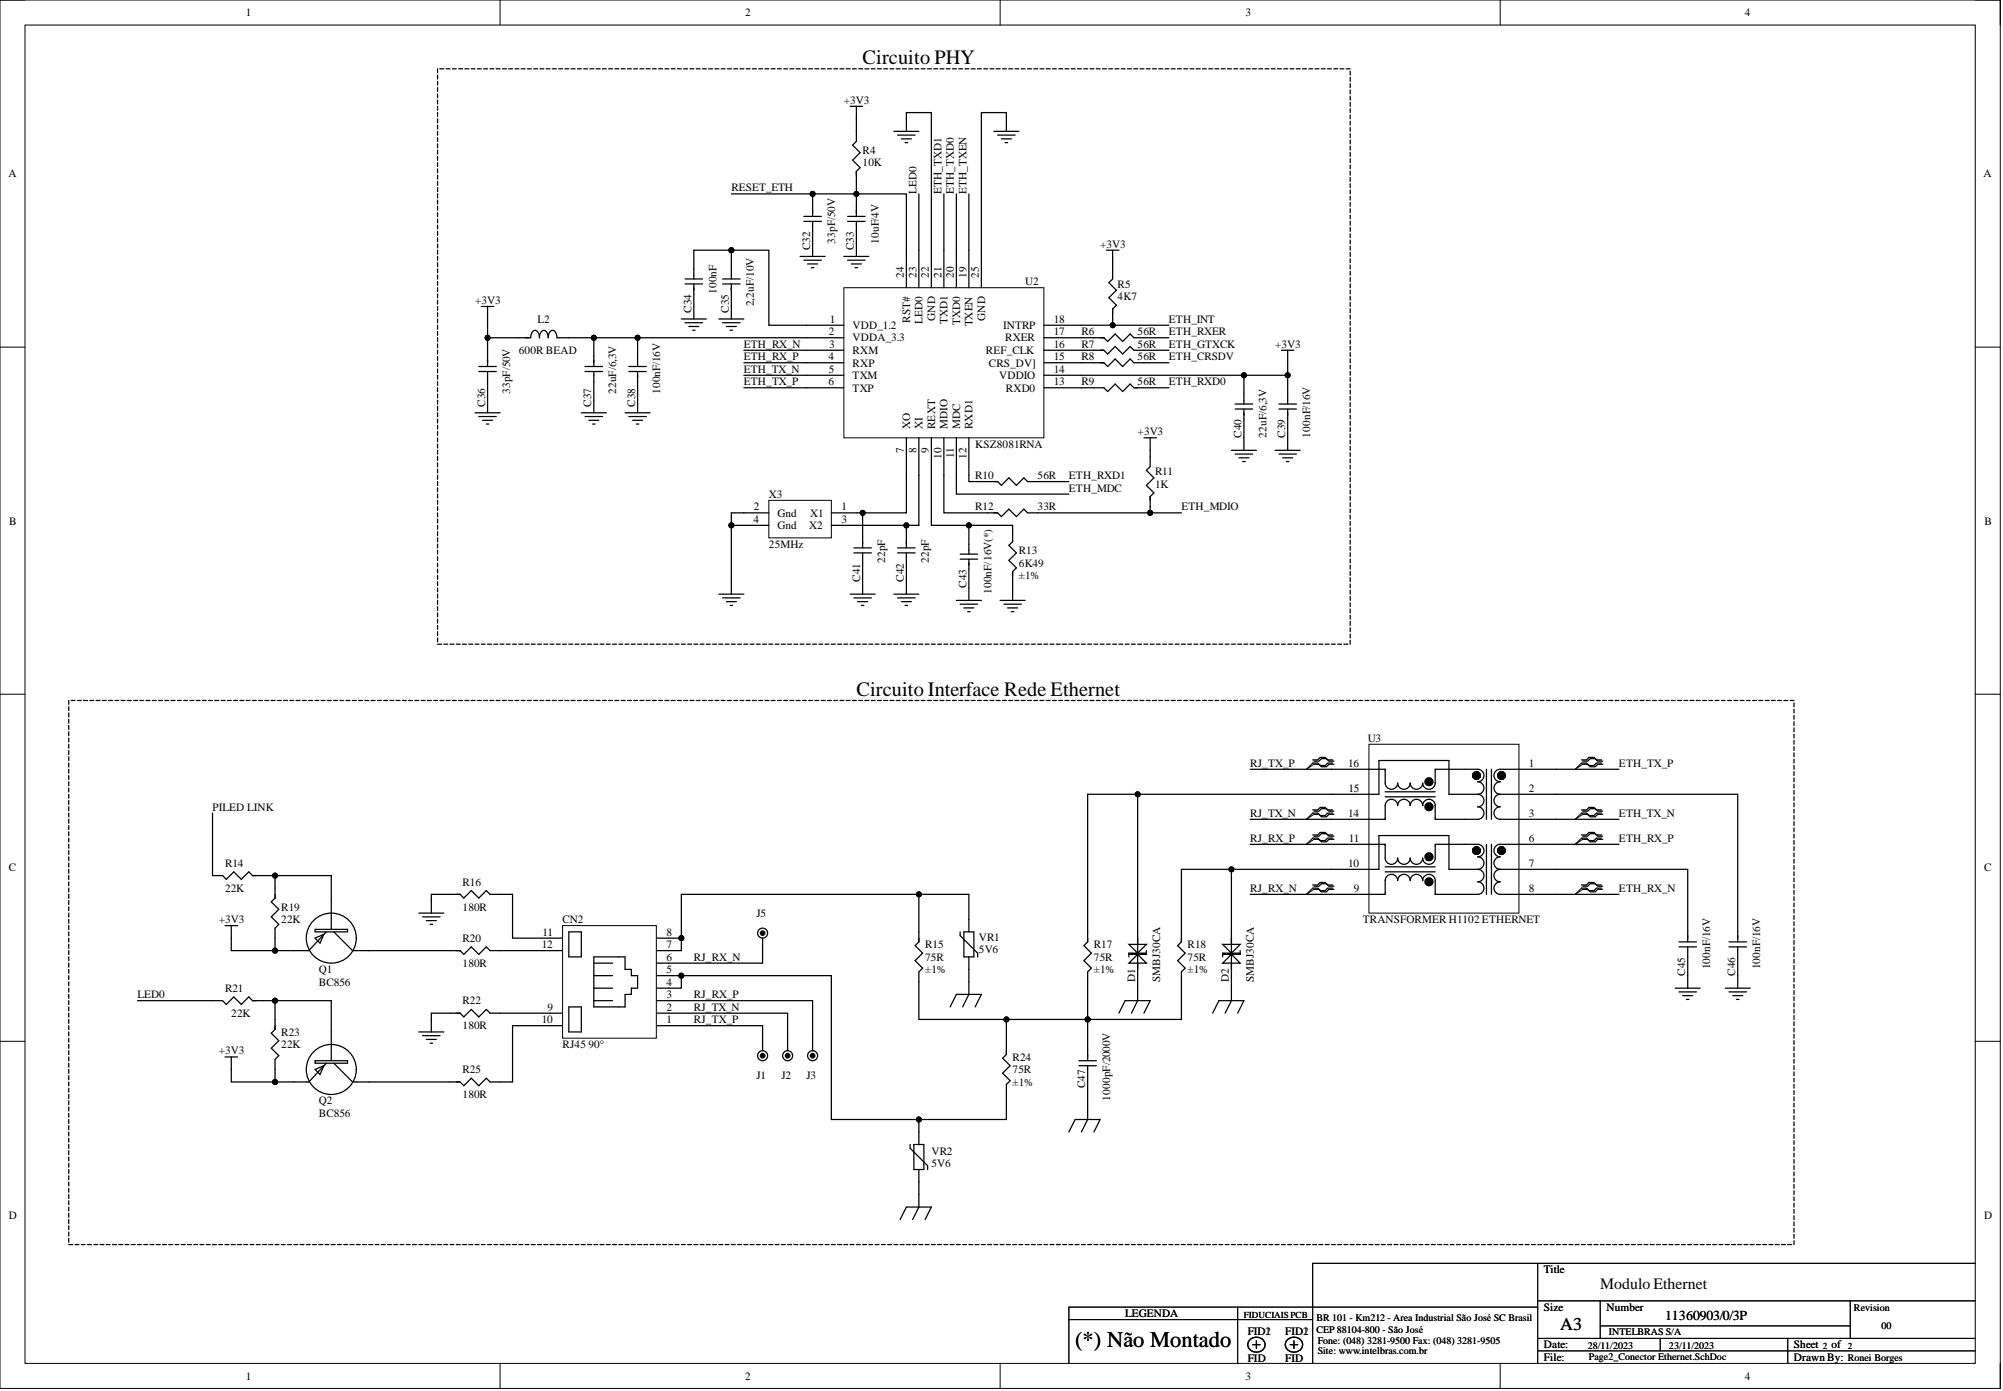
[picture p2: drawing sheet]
<svg xmlns="http://www.w3.org/2000/svg" width="406mm" height="282mm" viewBox="0 0 406 282" stroke-linecap="round" stroke-linejoin="round" font-family="sans-serif">
<defs><g id="words">
<text font-size="4.6" x="218" y="273">(*) Não Montado</text>
<g font-size="4.1">
<text x="174.9" y="13">Circuito PHY</text>
<text x="173.6" y="141">Circuito Interface Rede Ethernet</text>
</g>
<text font-size="3.6" x="316.3" y="269.4">A3</text>
<text font-size="3.2" x="324.4" y="261.2">Modulo Ethernet</text>
<text font-size="2.8" x="337.6" y="267.6">11360903/0/3P</text>
<g font-size="2.3">
<text x="49.8" y="3.3">1</text>
<text x="151" y="3.3">2</text>
<text x="252.5" y="3.3">3</text>
<text x="353.7" y="3.3">4</text>
<text x="171.1" y="21">+3V3</text>
<text x="1.7" y="35.9">A</text>
<text x="174.9" y="31.2">R4</text>
<text x="174.9" y="33.7">10K</text>
<text x="402.1" y="35.9">A</text>
<text x="148.3" y="38.8">RESET_ETH</text>
<text x="185.8" y="39.3" transform="rotate(-90 185.8 39.3)">LED0</text>
<text x="190.8" y="39.3" transform="rotate(-90 190.8 39.3)">ETH_TXD1</text>
<text x="193.4" y="39.3" transform="rotate(-90 193.4 39.3)">ETH_TXD0</text>
<text x="195.9" y="39.3" transform="rotate(-90 195.9 39.3)">ETH_TXEN</text>
<text x="164.2" y="50.7" transform="rotate(-90 164.2 50.7)">C32</text>
<text x="169.3" y="49.4" transform="rotate(-90 169.3 49.4)">33pF/50V</text>
<text x="173.1" y="50.7" transform="rotate(-90 173.1 50.7)">C33</text>
<text x="178.2" y="49.4" transform="rotate(-90 178.2 49.4)">10uF/4V</text>
<text x="223" y="50.2">+3V3</text>
<text x="145.2" y="59.6" transform="rotate(-90 145.2 59.6)">100nF</text>
<text x="183.2" y="56.3" transform="rotate(-90 183.2 56.3)">24</text>
<text x="185.8" y="56.3" transform="rotate(-90 185.8 56.3)">23</text>
<text x="188.3" y="56.3" transform="rotate(-90 188.3 56.3)">22</text>
<text x="190.8" y="56.3" transform="rotate(-90 190.8 56.3)">21</text>
<text x="193.4" y="56.3" transform="rotate(-90 193.4 56.3)">20</text>
<text x="195.9" y="56.3" transform="rotate(-90 195.9 56.3)">19</text>
<text x="198.4" y="56.3" transform="rotate(-90 198.4 56.3)">25</text>
<text x="207.8" y="57.8">U2</text>
<text x="226.6" y="58.3">R5</text>
<text x="96.3" y="61.6">+3V3</text>
<text x="109" y="65.4">L2</text>
<text x="140.1" y="63.4" transform="rotate(-90 140.1 63.4)">C34</text>
<text x="147.8" y="63.4" transform="rotate(-90 147.8 63.4)">C35</text>
<text x="152.8" y="62.1" transform="rotate(-90 152.8 62.1)">2,2uF/10V</text>
<text x="168.2" y="65.4">1</text>
<text x="184.5" y="65.4" transform="rotate(-90 184.5 65.4)">RST#</text>
<text x="187" y="65.6" transform="rotate(-90 187 65.6)">LED0</text>
<text x="189.6" y="65" transform="rotate(-90 189.6 65)">GND</text>
<text x="192.1" y="65.7" transform="rotate(-90 192.1 65.7)">TXD1</text>
<text x="194.6" y="65.8" transform="rotate(-90 194.6 65.8)">TXD0</text>
<text x="199.7" y="65" transform="rotate(-90 199.7 65)">GND</text>
<text x="213.6" y="65.4">18</text>
<text x="226.6" y="60.8">4K7</text>
<text x="237" y="65.4">ETH_INT</text>
<text x="105.2" y="71.7">600R BEAD</text>
<text x="150.8" y="70.5">ETH_RX_N</text>
<text x="168" y="67.9">2</text>
<text x="168.1" y="70.5">3</text>
<text x="172.8" y="66.7">VDD_1.2</text>
<text x="172.8" y="69.2">VDDA_3.3</text>
<text x="172.8" y="71.7">RXM</text>
<text x="197.2" y="66.2" transform="rotate(-90 197.2 66.2)">TXEN</text>
<text x="199.9" y="71.7">REF_CLK</text>
<text x="203.3" y="66.7">INTRP</text>
<text x="203.8" y="69.2">RXER</text>
<text x="213.6" y="70.5">16</text>
<text x="213.6" y="67.9">17</text>
<text x="219.2" y="67.9">R6</text>
<text x="219.2" y="70.5">R7</text>
<text x="230.6" y="67.9">56R</text>
<text x="230.6" y="70.5">56R</text>
<text x="237" y="67.9">ETH_RXER</text>
<text x="237" y="70.5">ETH_GTXCK</text>
<text x="258.5" y="70.5">+3V3</text>
<text x="150.8" y="73">ETH_RX_P</text>
<text x="150.8" y="75.5">ETH_TX_N</text>
<text x="167.9" y="73">4</text>
<text x="168" y="75.5">5</text>
<text x="172.8" y="74.3">RXP</text>
<text x="172.8" y="76.8">TXM</text>
<text x="200.5" y="74.3">CRS_DV]</text>
<text x="202.6" y="76.8">VDDIO</text>
<text x="213.6" y="75.5">14</text>
<text x="213.6" y="73">15</text>
<text x="219.2" y="73">R8</text>
<text x="230.6" y="73">56R</text>
<text x="237" y="73">ETH_CRSDV</text>
<text x="98.3" y="82.4" transform="rotate(-90 98.3 82.4)">C36</text>
<text x="103.4" y="79.8" transform="rotate(-90 103.4 79.8)">33pF/50V</text>
<text x="119.9" y="82.4" transform="rotate(-90 119.9 82.4)">C37</text>
<text x="124.9" y="79.8" transform="rotate(-90 124.9 79.8)">22uF/6,3V</text>
<text x="128.7" y="82.4" transform="rotate(-90 128.7 82.4)">C38</text>
<text x="133.8" y="79.8" transform="rotate(-90 133.8 79.8)">100nF/16V</text>
<text x="150.8" y="78.1">ETH_TX_P</text>
<text x="167.9" y="78.1">6</text>
<text x="172.8" y="79.3">TXP</text>
<text x="203.9" y="79.3">RXD0</text>
<text x="213.6" y="78.1">13</text>
<text x="219.2" y="78.1">R9</text>
<text x="230.6" y="78.1">56R</text>
<text x="237" y="78.1">ETH_RXD0</text>
<text x="184.5" y="86.9" transform="rotate(-90 184.5 86.9)">XO</text>
<text x="187" y="86.9" transform="rotate(-90 187 86.9)">XI</text>
<text x="189.6" y="86.9" transform="rotate(-90 189.6 86.9)">REXT</text>
<text x="192.1" y="86.9" transform="rotate(-90 192.1 86.9)">MDIO</text>
<text x="194.6" y="86.9" transform="rotate(-90 194.6 86.9)">MDC</text>
<text x="197.2" y="86.9" transform="rotate(-90 197.2 86.9)">RXD1</text>
<text x="230.6" y="88.2">+3V3</text>
<text x="251.7" y="88.7" transform="rotate(-90 251.7 88.7)">C40</text>
<text x="256.7" y="88.7" transform="rotate(-90 256.7 88.7)">22uF/6,3V</text>
<text x="260.5" y="88.7" transform="rotate(-90 260.5 88.7)">C39</text>
<text x="265.6" y="88.7" transform="rotate(-90 265.6 88.7)">100nF/16V</text>
<text x="183.2" y="91.8" transform="rotate(-90 183.2 91.8)">7</text>
<text x="185.8" y="91.8" transform="rotate(-90 185.8 91.8)">8</text>
<text x="188.3" y="91.8" transform="rotate(-90 188.3 91.8)">9</text>
<text x="190.8" y="92.9" transform="rotate(-90 190.8 92.9)">10</text>
<text x="193.4" y="92.8" transform="rotate(-90 193.4 92.8)">11</text>
<text x="195.9" y="92.9" transform="rotate(-90 195.9 92.9)">12</text>
<text x="197.7" y="90.7">KSZ8081RNA</text>
<text x="155.9" y="100.9">X3</text>
<text x="197.7" y="97.1">R10</text>
<text x="210.3" y="97.1">56R</text>
<text x="216.7" y="97.1">ETH_RXD1</text>
<text x="216.7" y="99.6">ETH_MDC</text>
<text x="234.2" y="96.3">R11</text>
<text x="234.2" y="98.9">1K</text>
<text x="1.9" y="106.3">B</text>
<text x="152.7" y="106">4</text>
<text x="152.8" y="103.4">2</text>
<text x="157.6" y="104.7">Gnd</text>
<text x="157.6" y="107.2">Gnd</text>
<text x="164.1" y="107.2">X2</text>
<text x="164.2" y="104.7">X1</text>
<text x="170.6" y="103.4">1</text>
<text x="170.6" y="106">3</text>
<text x="197.7" y="103.4">R12</text>
<text x="210.3" y="103.4">33R</text>
<text x="239.5" y="103.4">ETH_MDIO</text>
<text x="402.3" y="106.3">B</text>
<text x="155.9" y="111">25MHz</text>
<text x="206.5" y="112.3">R13</text>
<text x="174.4" y="117.9" transform="rotate(-90 174.4 117.9)">C41</text>
<text x="179.4" y="114.1" transform="rotate(-90 179.4 114.1)">22pF</text>
<text x="183.2" y="117.9" transform="rotate(-90 183.2 117.9)">C42</text>
<text x="188.3" y="114.1" transform="rotate(-90 188.3 114.1)">22pF</text>
<text x="195.9" y="119.1" transform="rotate(-90 195.9 119.1)">C43</text>
<text x="206.5" y="117.4">±1%</text>
<text x="206.5" y="114.8">6K49</text>
<text x="201" y="120.4" transform="rotate(-90 201 120.4)">100nF/16V(*)</text>
<text x="253.4" y="155.4">RJ_TX_P</text>
<text x="273.3" y="155.4">16</text>
<text x="277.3" y="150.3">U3</text>
<text x="309.9" y="155.4">1</text>
<text x="328.2" y="155.4">ETH_TX_P</text>
<text x="273.4" y="160.4">15</text>
<text x="309.9" y="160.4">2</text>
<text x="43.1" y="164.2">PILED LINK</text>
<text x="253.4" y="165.5">RJ_TX_N</text>
<text x="273.3" y="165.5">14</text>
<text x="309.9" y="165.5">3</text>
<text x="328.2" y="165.5">ETH_TX_N</text>
<text x="253.4" y="170.6">RJ_RX_P</text>
<text x="273.5" y="170.6">11</text>
<text x="309.9" y="170.6">6</text>
<text x="328.2" y="170.6">ETH_RX_P</text>
<text x="1.8" y="176.6">C</text>
<text x="45.6" y="175.7">R14</text>
<text x="93.8" y="179.5">R16</text>
<text x="273.3" y="175.7">10</text>
<text x="309.9" y="175.7">7</text>
<text x="402.2" y="176.6">C</text>
<text x="45.6" y="180.7">22K</text>
<text x="57" y="184.5">R19</text>
<text x="93.8" y="184.5">180R</text>
<text x="153.3" y="185.8">J5</text>
<text x="253.4" y="180.7">RJ_RX_N</text>
<text x="274.5" y="180.7">9</text>
<text x="309.9" y="180.7">8</text>
<text x="328.2" y="180.7">ETH_RX_N</text>
<text x="44.4" y="187.1">+3V3</text>
<text x="57" y="187.1">22K</text>
<text x="93.8" y="190.9">R20</text>
<text x="110" y="189.6">11</text>
<text x="114" y="187.1">CN2</text>
<text x="135.1" y="189.6">8</text>
<text x="198.4" y="190.6">VR1</text>
<text x="276.2" y="187.1">TRANSFORMER H1102 ETHERNET</text>
<text x="64.6" y="197.2">Q1</text>
<text x="93.8" y="195.9">180R</text>
<text x="109.8" y="192.1">12</text>
<text x="135.1" y="197.2">5</text>
<text x="135.1" y="194.7">6</text>
<text x="135.1" y="192.1">7</text>
<text x="140.7" y="194.7">RJ_RX_N</text>
<text x="187.5" y="197.2">±1%</text>
<text x="187.5" y="192.1">R15</text>
<text x="187.5" y="194.7">75R</text>
<text x="198.4" y="193.1">5V6</text>
<text x="221.8" y="197.2">±1%</text>
<text x="221.8" y="192.1">R17</text>
<text x="221.8" y="194.7">75R</text>
<text x="240.8" y="197.2">±1%</text>
<text x="240.8" y="192.1">R18</text>
<text x="240.8" y="194.7">75R</text>
<text x="341.6" y="197.7" transform="rotate(-90 341.6 197.7)">C45</text>
<text x="346.7" y="196.4" transform="rotate(-90 346.7 196.4)">100nF/16V</text>
<text x="351.8" y="197.7" transform="rotate(-90 351.8 197.7)">C46</text>
<text x="356.8" y="196.4" transform="rotate(-90 356.8 196.4)">100nF/16V</text>
<text x="27.9" y="202.3">LED0</text>
<text x="45.6" y="201">R21</text>
<text x="64.6" y="199.7">BC856</text>
<text x="93.8" y="203.5">R22</text>
<text x="135.1" y="202.3">3</text>
<text x="135.1" y="199.7">4</text>
<text x="140.7" y="202.3">RJ_RX_P</text>
<text x="230.1" y="199" transform="rotate(-90 230.1 199)">D1</text>
<text x="235.2" y="199" transform="rotate(-90 235.2 199)">SMBJ30CA</text>
<text x="249.1" y="199" transform="rotate(-90 249.1 199)">D2</text>
<text x="254.2" y="199" transform="rotate(-90 254.2 199)">SMBJ30CA</text>
<text x="46.9" y="206.1">22K</text>
<text x="57" y="209.9">R23</text>
<text x="93.8" y="208.6">180R</text>
<text x="109.8" y="207.3">10</text>
<text x="111" y="204.8">9</text>
<text x="135.1" y="207.3">1</text>
<text x="135.1" y="204.8">2</text>
<text x="140.7" y="204.8">RJ_TX_N</text>
<text x="140.7" y="207.3">RJ_TX_P</text>
<text x="44.4" y="213.7">+3V3</text>
<text x="57" y="212.4">22K</text>
<text x="114" y="212.4">RJ45</text>
<text x="119.3" y="212.4">90°</text>
<text x="205.3" y="214.9">R24</text>
<text x="93.8" y="217.5">R25</text>
<text x="153.3" y="218.7">J1</text>
<text x="158.4" y="218.7">J2</text>
<text x="163.5" y="218.7">J3</text>
<text x="205.3" y="220">±1%</text>
<text x="205.3" y="217.5">75R</text>
<text x="220" y="220.5" transform="rotate(-90 220 220.5)">C47</text>
<text x="64.6" y="223.8">Q2</text>
<text x="64.6" y="226.3">BC856</text>
<text x="93.8" y="222.5">180R</text>
<text x="225" y="223.1" transform="rotate(-90 225 223.1)">1000pF/2000V</text>
<text x="188.8" y="233.9">VR2</text>
<text x="188.8" y="236.5">5V6</text>
<text x="1.8" y="247">D</text>
<text x="402.2" y="247">D</text>
<text x="313" y="258">Title</text>
<text x="228.1" y="266.9">LEGENDA</text>
<text x="313" y="265.6">Size</text>
<text x="325.7" y="265.6">Number</text>
<text x="252.9" y="270.4">FID1</text>
<text x="252.9" y="270.4">FID2</text>
<text x="260.5" y="270.4">FID2</text>
<text x="260.5" y="270.4">FID1</text>
<text x="313" y="273.2">Date:</text>
<text x="313" y="275.8">File:</text>
<text x="363.7" y="275.8">Drawn By:</text>
<text x="363.7" y="273.2">Sheet</text>
<text x="371.3" y="273.2">of</text>
<text x="49.8" y="279.6">1</text>
<text x="151" y="279.6">2</text>
<text x="252.5" y="279.6">3</text>
<text x="252.9" y="276">FID</text>
<text x="260.5" y="276">FID</text>
<text x="353.7" y="279.6">4</text>
</g>
<g font-size="2">
<text x="266.9" y="267.7">BR 101 - Km212 - Area Industrial São José SC Brasil</text>
<text x="375.8" y="265.7">Revision</text>
<text x="381.4" y="269.3">00</text>
<text x="266.9" y="270">CEP 88104-800 - São José</text>
<text x="267.1" y="272.3">Fone: (048) 3281-9500 Fax: (048) 3281-9505</text>
<text x="267.1" y="274.3">Site: www.intelbras.com.br</text>
<text x="321.9" y="273.3">28/11/2023</text>
<text x="322.1" y="275.6">Page2_Conector Ethernet.SchDoc</text>
<text x="326.2" y="270.5">INTELBRAS S/A</text>
<text x="338.3" y="273.3">23/11/2023</text>
<text x="374.6" y="275.9">Ronei Borges</text>
</g>
<g font-size="1.9">
<text x="252.2" y="267">FIDUCIAIS PCB</text>
<text x="369.5" y="273.3">2</text>
<text x="374.6" y="273.3">2</text>
</g>
</g></defs>
<g fill="none" stroke="#000" stroke-width=".2">
<path d="M0 0h405.5v281.3h-405.5zM0 0h5.1M5.1 5.1h395.3v271.2h-395.3zM101.4 0v5.1M202.7 0v5.1M304.1 0v5.1M400.4 0h5.1v5.1M0 70.3h5.1M400.4 70.3h5.1M0 140.7h5.1M400.4 140.7h5.1M0 211h5.1"/>
<path d="M400.4 211h5.1M311.7 256v20.3M400.4 256h-134.3v20.3M101.4 276.3v5M202.7 276.3v5M216.7 267.4h49.4M250.9 264.9v11.4M304.1 276.3v5M311.7 264.9h-95v11.4M311.7 263.6h88.7M311.7 271.2h88.7M311.7 273.7h88.7"/>
<path d="M324.4 268.7h50.7M324.4 263.6v7.6M336.6 271.2v2.5M362.4 271.2v5.1M375.1 263.6v7.6M405.5 276.3v5"/>
<circle cx="173.6" cy="39.3" r=".51"/>
</g>
<circle cx="173.6" cy="39.3" r=".51" fill="#000"/>
<g fill="none" stroke="#000" stroke-width=".25">
<path d="M224.3 50.7h2.5M225.6 50.7v2.5M225.6 54.5v2l-.8 .8 1.5 1.5-1.5 1.5 1.5 1.5-.7 .8v2M221.8 78.6h2l.7 .7 1.6-1.5 1.5 1.5 1.5-1.5 .8 .8h2M221.8 73.5h2l.7 .8 1.6-1.6 1.5 1.6 1.5-1.6 .8 .8h2M221.8 68.4h2l.7 .8 1.6-1.5 1.5 1.5 1.5-1.5 .8 .7h2M252.2 79.8v2.1M259.8 71h2.5M261 71v2.5M261 79.8v2.1M200.2 97.6h2l.8 .7 1.5-1.5 1.5 1.5 1.6-1.5 .7 .8h2M249.6 91.3h5.1"/>
<path d="M250.4 81.9h3.5M250.4 82.9h3.5M250.4 92h3.5M251.2 92.8h2M251.9 93.5h.5M252.2 82.9v2M252.2 88.7v2.6M258.5 91.3h5.1M259.3 81.9h3.5M259.3 82.9h3.5M259.3 92h3.5M260 92.8h2.1"/>
<path d="M260.8 93.5h.5M261 82.9v2M261 88.7v2.6M173.1 112h3.5M173.1 111h3.5M174.9 109v2M174.9 112v2.1M174.9 117.9v2.5M182 112h3.5M182 111h3.5M183.7 109v2M183.7 112v2.1"/>
<path d="M183.7 117.9v2.5M200.2 103.9h2l.8 .8 1.5-1.5 1.5 1.5 1.6-1.5 .7 .7h2M172.3 120.4h5.1M173.1 121.2h3.5M173.9 121.9h2M174.6 122.7h.5M181.2 120.4h5.1M182 121.2h3.5M182.7 121.9h2.1M183.5 122.7h.5M253.9 272.5h1.6M254.7 271.7v1.5"/>
<path d="M256.2 273.3a1.64 1.64 0 0 0-.3-2 1.64 1.64 0 0 0-2-.2 1.51 1.51 0 0 0-.9 1.9 1.51 1.51 0 0 0 1.8 1l1-.3 .3-.3M261.5 272.5h1.6M262.3 271.7v1.5M263.8 273.3a1.64 1.64 0 0 0-.3-2 1.64 1.64 0 0 0-2-.2 1.51 1.51 0 0 0-.9 1.9 1.51 1.51 0 0 0 1.8 1l1-.3 .3-.3"/>
</g>
<path d="M155.9 101.4h12.6v7.6h-12.6z" fill-rule="evenodd" fill="#fff"/>
<g fill="none" stroke="#000" stroke-width=".2">
<path d="M155.9 101.4h12.6v7.6h-12.6z"/>
<circle cx="173.6" cy="39.3" r=".51"/>
</g>
<g fill="none" stroke="#000" stroke-width=".25">
<path d="M88.7 13.9v.8M88.7 15.2v.8M88.7 16.5v.8M88.7 17.7v.8M88.7 19v.8M89.2 13.9h.8M90.4 13.9h.8M91.7 13.9h.8M93 13.9h.8M94.2 13.9h.8M95.5 13.9h.8M96.8 13.9h.8"/>
<path d="M98 13.9h.8M99.3 13.9h.8M100.6 13.9h.8M101.8 13.9h.8M103.1 13.9h.8M104.4 13.9h.8M105.7 13.9h.7M106.9 13.9h.8M108.2 13.9h.8M109.5 13.9h.7M110.7 13.9h.8M112 13.9h.8"/>
<path d="M113.3 13.9h.7M114.5 13.9h.8M115.8 13.9h.8M117.1 13.9h.7M118.3 13.9h.8M119.6 13.9h.8M120.9 13.9h.7M122.1 13.9h.8M123.4 13.9h.8M124.7 13.9h.7M125.9 13.9h.8M127.2 13.9h.8"/>
<path d="M128.5 13.9h.8M129.7 13.9h.8M131 13.9h.8M132.3 13.9h.8M133.5 13.9h.8M134.8 13.9h.8M136.1 13.9h.8M137.3 13.9h.8M138.6 13.9h.8M139.9 13.9h.8M141.1 13.9h.8M142.4 13.9h.8"/>
<path d="M143.7 13.9h.8M144.9 13.9h.8M146.2 13.9h.8M147.5 13.9h.8M148.7 13.9h.8M150 13.9h.8M151.3 13.9h.8M152.5 13.9h.8M153.8 13.9h.8M155.1 13.9h.8M156.3 13.9h.8M157.6 13.9h.8"/>
<path d="M158.9 13.9h.8M160.1 13.9h.8M161.4 13.9h.8M162.7 13.9h.8M163.9 13.9h.8M165.2 13.9h.8M166.5 13.9h.8M167.7 13.9h.8M169 13.9h.8M170.3 13.9h.8M171.5 13.9h.8M172.8 13.9h.8"/>
<path d="M174.1 13.9h.8M175.3 13.9h.8M176.6 13.9h.8M177.9 13.9h.8M179.1 13.9h.8M180.4 13.9h.8M181.7 13.9h.8M182.9 13.9h.8M184.2 13.9h.8M185.5 13.9h.8M186.7 13.9h.8M188 13.9h.8"/>
<path d="M189.3 13.9h.8M190.6 13.9h.7M191.8 13.9h.8M193.1 13.9h.8M194.4 13.9h.7M195.6 13.9h.8M196.9 13.9h.8M198.2 13.9h.7M199.4 13.9h.8M200.7 13.9h.8M202 13.9h.7M203.2 13.9h.8"/>
<path d="M204.5 13.9h.8M205.8 13.9h.7M207 13.9h.8M208.3 13.9h.8M209.6 13.9h.7M210.8 13.9h.8M212.1 13.9h.8M213.4 13.9h.8M214.6 13.9h.8M215.9 13.9h.8M217.2 13.9h.8M218.4 13.9h.8"/>
<path d="M219.7 13.9h.8M221 13.9h.8M222.2 13.9h.8M223.5 13.9h.8M224.8 13.9h.8M226 13.9h.8M227.3 13.9h.8M228.6 13.9h.8M229.8 13.9h.8M231.1 13.9h.8M232.4 13.9h.8M233.6 13.9h.8"/>
<path d="M234.9 13.9h.8M236.2 13.9h.8M237.4 13.9h.8M238.7 13.9h.8M240 13.9h.8M241.2 13.9h.8M242.5 13.9h.8M243.8 13.9h.8M245 13.9h.8M246.3 13.9h.8M247.6 13.9h.8M248.8 13.9h.8"/>
<path d="M250.1 13.9h.8M251.4 13.9h.8M252.6 13.9h.8M253.9 13.9h.8M255.2 13.9h.8M256.4 13.9h.8M257.7 13.9h.8M259 13.9h.8M260.2 13.9h.8M261.5 13.9h.8M262.8 13.9h.8M264 13.9h.8"/>
<path d="M265.3 13.9h.8M266.6 13.9h.8M267.8 13.9h.8M269.1 13.9h.8M270.4 13.9h.8M271.6 13.9h.8M272.9 13.9h.8M273.7 14.4v.8M273.7 15.7v.8M273.7 17v.7M273.7 18.2v.8M273.7 19.5v.8"/>
<path d="M88.7 20.3v.8M88.7 21.5v.8M88.7 22.8v.8M88.7 24.1v.8M88.7 25.4v.7M88.7 26.6v.8M88.7 27.9v.8M88.7 29.2v.7M88.7 30.4v.8M88.7 31.7v.8M88.7 33v.7M88.7 34.2v.8"/>
<path d="M88.7 35.5v.8M88.7 36.8v.7M88.7 38v.8M88.7 39.3v.8M172.3 21.5h2.6M173.6 21.5v2.6M173.6 26.6v2l-.8 .8 1.6 1.5-1.6 1.5 1.6 1.6-.8 .7v2.1M273.7 20.8v.7M273.7 22v.8M273.7 23.3v.8M273.7 24.6v.8M273.7 25.8v.8"/>
<path d="M273.7 27.1v.8M273.7 28.4v.8M273.7 29.6v.8M273.7 30.9v.8M273.7 32.2v.8M273.7 33.4v.8M273.7 34.7v.8M273.7 36v.8M273.7 37.2v.8M273.7 38.5v.8M273.7 39.8v.8M88.7 40.6v.8"/>
<path d="M88.7 41.8v.8M88.7 43.1v.8M88.7 44.4v.8M88.7 45.6v.8M88.7 46.9v.8M88.7 48.2v.8M88.7 49.4v.8M88.7 50.7v.8M88.7 52v.8M88.7 53.2v.8M88.7 54.5v.8M88.7 55.8v.8"/>
<path d="M88.7 57v.8M88.7 58.3v.8M88.7 59.6v.8M138.9 56.5h3.5M138.9 57.5h3.5M140.7 54.5v2M140.7 57.5v2.1M146.5 56.5h3.5M146.5 57.5h3.5M148.3 54.5v2M148.3 57.5v2.1M162.2 52h5.1"/>
<path d="M163 44.9h3.5M163 43.9h3.5M163 52.7h3.5M163.7 53.5h2M164.5 54.2h.5M164.7 41.8v2.1M164.7 44.9v2M164.7 49.4v2.6M171.1 52h5M171.8 44.9h3.6M171.8 43.9h3.6M171.8 52.7h3.6"/>
<path d="M172.6 53.5h2M173.3 54.2h.6M173.6 41.8v2.1M173.6 44.9v2M173.6 49.4v2.6M273.7 41v.8M273.7 42.3v.8M273.7 43.6v.8M273.7 44.8v.8M273.7 46.1v.8M273.7 47.4v.8M273.7 48.6v.8"/>
<path d="M273.7 49.9v.8M273.7 51.2v.8M273.7 52.4v.8M273.7 53.7v.8M273.7 55v.8M273.7 56.2v.8M273.7 57.5v.8M273.7 58.8v.8M88.7 60.8v.8M88.7 62.1v.8M88.7 63.4v.8M88.7 64.6v.8"/>
<path d="M88.7 65.9v.8M88.7 67.2v.8M88.7 68.4v.8M88.7 69.7v.8M88.7 71v.8M88.7 72.2v.8M88.7 73.5v.8M88.7 74.8v.8M88.7 76v.8M88.7 77.3v.8M88.7 78.6v.8M88.7 79.8v.8"/>
<path d="M97.1 74.3h3.5M97.1 75.3h3.5M97.6 62.1h2.5M98.8 62.1v2.5M98.8 72.2v2.1M98.8 75.3v2M105.2 68.4h2M106.4 68.4h1.2M107.6 68.4a1.07 1.07 0 0 1 1.2-1.4 1.66 1.66 0 0 1 .6 1.5M109.4 68.4a1.07 1.07 0 0 1 1.1-1.4 1.66 1.66 0 0 1 .6 1.5M111.1 68.4a1.08 1.08 0 0 1 1.2-1.4 1.63 1.63 0 0 1 .6 1.4h2.4M118.6 74.3h3.6"/>
<path d="M118.6 75.3h3.6M120.4 72.2v2.1M120.4 75.3v2M127.5 74.3h3.5M127.5 75.3h3.5M129.3 72.2v2.1M129.3 75.3v2M138.1 64.6h5.1M138.9 65.4h3.5M139.6 66.2h2.1M140.4 66.9h.5M140.7 62.1v2.5"/>
<path d="M273.7 60v.8M273.7 61.3v.8M273.7 62.6v.8M273.7 63.8v.8M273.7 65.1v.8M273.7 66.4v.8M273.7 67.6v.8M273.7 68.9v.8M273.7 70.2v.8M273.7 71.4v.8M273.7 72.7v.8M273.7 74v.8"/>
<path d="M273.7 75.3v.7M273.7 76.5v.8M273.7 77.8v.8M273.7 79.1v.7M88.7 81.1v.8M88.7 82.4v.8M88.7 83.6v.8M88.7 84.9v.8M88.7 86.2v.8M88.7 87.4v.8M88.7 88.7v.8M88.7 90v.8"/>
<path d="M88.7 91.3v.7M88.7 92.5v.8M88.7 93.8v.8M88.7 95.1v.7M88.7 96.3v.8M88.7 97.6v.8M88.7 98.9v.7M96.3 83.6h5.1M97.1 84.4h3.5M97.8 85.2h2.1M98.6 85.9h.5M98.8 81.1v2.5"/>
<path d="M117.8 83.6h5.1M118.6 84.4h3.6M119.4 85.2h2M120.1 85.9h.5M120.4 81.1v2.5M126.7 83.6h5.1M127.5 84.4h3.5M128.2 85.2h2.1M129 85.9h.5M129.3 81.1v2.5M273.7 80.3v.8M273.7 81.6v.8"/>
<path d="M273.7 82.9v.7M273.7 84.1v.8M273.7 85.4v.8M273.7 86.7v.7M273.7 87.9v.8M273.7 89.2v.8M273.7 90.5v.8M273.7 91.7v.8M273.7 93v.8M273.7 94.3v.8M273.7 95.5v.8M273.7 96.8v.8"/>
<path d="M273.7 98.1v.8M273.7 99.3v.8M88.7 100.1v.8M88.7 101.4v.8M88.7 102.7v.7M88.7 103.9v.8M88.7 105.2v.8M88.7 106.5v.8M88.7 107.7v.8M88.7 109v.8M88.7 110.3v.8M88.7 111.5v.8"/>
<path d="M88.7 112.8v.8M88.7 114.1v.8M88.7 115.3v.8M88.7 116.6v.8M88.7 117.9v.8M88.7 119.1v.8M148.3 117.9v2.5M150.8 103.9h5.1M150.8 106.5h5.1M168.5 103.9h5.1M168.5 106.5h5.1M194.6 112.3h3.6"/>
<path d="M194.6 113.3h3.6M196.4 110.3v2M196.4 113.3v2M196.4 119.1v2.6M205.3 107.7v2.1l-.8 .7 1.5 1.5-1.5 1.6 1.5 1.5-.7 .7v2.1M205.3 119.1v2.6M273.7 100.6v.8M273.7 101.9v.8M273.7 103.1v.8M273.7 104.4v.8M273.7 105.7v.8M273.7 106.9v.8"/>
<path d="M273.7 108.2v.8M273.7 109.5v.8M273.7 110.7v.8M273.7 112v.8M273.7 113.3v.8M273.7 114.5v.8M273.7 115.8v.8M273.7 117.1v.8M273.7 118.3v.8M273.7 119.6v.8M88.7 120.4v.8M88.7 121.7v.8"/>
<path d="M88.7 122.9v.8M88.7 124.2v.8M88.7 125.5v.8M88.7 126.7v.8M88.7 128v.8M88.7 129.3v.8M88.7 130.5h.8M90 130.5h.8M91.2 130.5h.8M92.5 130.5h.8M93.8 130.5h.8M95 130.5h.8"/>
<path d="M96.3 130.5h.8M97.6 130.5h.8M98.8 130.5h.8M100.1 130.5h.8M101.4 130.5h.8M102.6 130.5h.8M103.9 130.5h.8M105.2 130.5h.8M106.4 130.5h.8M107.7 130.5h.8M109 130.5h.8M110.2 130.5h.8"/>
<path d="M111.5 130.5h.8M112.8 130.5h.8M114 130.5h.8M115.3 130.5h.8M116.6 130.5h.8M117.8 130.5h.8M119.1 130.5h.8M120.4 130.5h.8M121.6 130.5h.8M122.9 130.5h.8M124.2 130.5h.8M125.4 130.5h.8"/>
<path d="M126.7 130.5h.8M128 130.5h.8M129.3 130.5h.7M130.5 130.5h.8M131.8 130.5h.8M133.1 130.5h.7M134.3 130.5h.8M135.6 130.5h.8M136.9 130.5h.7M138.1 130.5h.8M139.4 130.5h.8M140.7 130.5h.7"/>
<path d="M141.9 130.5h.8M143.2 130.5h.8M144.5 130.5h.7M145.7 120.4h5.1M145.7 130.5h.8M146.5 121.2h3.5M147 130.5h.8M147.2 121.9h2.1M148 122.7h.5M148.3 130.5h.8M149.5 130.5h.8M150.8 130.5h.8"/>
<path d="M152.1 130.5h.8M153.3 130.5h.8M154.6 130.5h.8M155.9 130.5h.8M157.1 130.5h.8M158.4 130.5h.8M159.7 130.5h.8M160.9 130.5h.8M162.2 130.5h.8M163.5 130.5h.8M164.7 130.5h.8M166 130.5h.8"/>
<path d="M167.3 130.5h.8M168.5 130.5h.8M169.8 130.5h.8M171.1 130.5h.8M172.3 130.5h.8M173.6 130.5h.8M174.9 130.5h.8M176.1 130.5h.8M177.4 130.5h.8M178.7 130.5h.8M179.9 130.5h.8M181.2 130.5h.8"/>
<path d="M182.5 130.5h.8M183.7 130.5h.8M185 130.5h.8M186.3 130.5h.8M187.5 130.5h.8M188.8 130.5h.8M190.1 130.5h.8M191.3 130.5h.8M192.6 130.5h.8M193.9 121.7h5M193.9 130.5h.8M194.6 122.4h3.6"/>
<path d="M195.1 130.5h.8M195.4 123.2h2M196.2 123.9h.5M196.4 130.5h.8M197.7 130.5h.8M198.9 130.5h.8M200.2 130.5h.8M201.5 130.5h.8M202.7 121.7h5.1M202.7 130.5h.8M203.5 122.4h3.6M204 130.5h.8"/>
<path d="M204.3 123.2h2M205 123.9h.5M205.3 130.5h.8M206.5 130.5h.8M207.8 130.5h.8M209.1 130.5h.8M210.3 130.5h.8M211.6 130.5h.8M212.9 130.5h.8M214.2 130.5h.7M215.4 130.5h.8M216.7 130.5h.8"/>
<path d="M218 130.5h.7M219.2 130.5h.8M220.5 130.5h.8M221.8 130.5h.7M223 130.5h.8M224.3 130.5h.8M225.6 130.5h.7M226.8 130.5h.8M228.1 130.5h.8M229.4 130.5h.7M230.6 130.5h.8M231.9 130.5h.8"/>
<path d="M233.2 130.5h.8M234.4 130.5h.8M235.7 130.5h.8M237 130.5h.8M238.2 130.5h.8M239.5 130.5h.8M240.8 130.5h.8M242 130.5h.8M243.3 130.5h.8M244.6 130.5h.8M245.8 130.5h.8M247.1 130.5h.8"/>
<path d="M248.4 130.5h.8M249.6 130.5h.8M250.9 130.5h.8M252.2 130.5h.8M253.4 130.5h.8M254.7 130.5h.8M256 130.5h.8M257.2 130.5h.8M258.5 130.5h.8M259.8 130.5h.8M261 130.5h.8M262.3 130.5h.8"/>
<path d="M263.6 130.5h.8M264.8 130.5h.8M266.1 130.5h.8M267.4 130.5h.8M268.6 130.5h.8M269.9 130.5h.8M271.2 130.5h.8M272.4 130.5h.8M273.7 120.9v.8M273.7 122.1v.8M273.7 123.4v.8M273.7 124.7v.8"/>
<path d="M273.7 125.9v.8M273.7 127.2v.8M273.7 128.5v.8M273.7 129.7v.8M220.5 188.8v2.1l-.8 .7 1.5 1.5-1.5 1.6 1.5 1.5-.7 .7v2.1M230.6 188.8v8.9M218.7 216h3.6M218.7 214.9h3.6M220.5 212.9v2M220.5 216v2"/>
</g>
<circle cx="173.6" cy="39.3" r=".51" fill="#000"/>
<path d="M230.6 193.4l1.8 1.8h-3.5z" fill="#fff"/>
<path d="M230.6 193.4l1.8 1.8h-3.5z" fill="none" stroke="#000" stroke-width=".25"/>
<path d="M228.9 193.1h3.5v.3h-3.5z" fill-rule="evenodd" fill="#fff"/>
<path d="M228.9 193.1h3.5v.3h-3.5zM228.9 193.1v.8M232.4 192.6v.8" fill="none" stroke="#000" stroke-width=".25"/>
<path d="M228.9 191.4h3.5l-1.8 1.7z" fill="#fff"/>
<g fill="none" stroke="#000" stroke-width=".25">
<path d="M186.3 188.8v2.1l-.8 .7 1.5 1.5-1.5 1.6 1.5 1.5-.7 .7v2.1M228.9 191.4h3.5l-1.8 1.7zM230.6 190.1v6.3M340.4 191.9h3.5M340.4 190.9h3.5M342.1 188.8v2.1M342.1 191.9v2M342.1 197.7v2.5M350.5 191.9h3.5M350.5 190.9h3.5M352.3 188.8v2.1M352.3 191.9v2"/>
<path d="M352.3 197.7v2.5M339.6 200.2h5.1M340.4 201h3.5M341.1 201.8h2M341.9 202.5h.5M349.7 200.2h5.1M350.5 201h3.5M351.3 201.8h2M352 202.5h.5"/>
</g>
<path d="M277.5 150.8h30.4v34.2h-30.4z" fill-rule="evenodd" fill="#fff"/>
<path d="M277.5 150.8h30.4v34.2h-30.4z" fill="none" stroke="#000" stroke-width=".2"/>
<g fill="none" stroke="#000" stroke-width=".25">
<path d="M269.9 155.9h10.9v2.8a1.27 1.27 0 0 0 1.3 1.2 1.27 1.27 0 0 0 1.2-1.2 1.27 1.27 0 0 0 1.3 1.2 1.27 1.27 0 0 0 1.3-1.2 1.27 1.27 0 0 0 1.2 1.2 1.27 1.27 0 0 0 1.3-1.2 1.27 1.27 0 0 0 1.3 1.2 1.27 1.27 0 0 0 1.2-1.2v-2.8h8.7a1.27 1.27 0 0 1 1.2 1.3 1.27 1.27 0 0 1-1.2 1.2 1.27 1.27 0 0 1 1.2 1.3 1.27 1.27 0 0 1-1.2 1.3M301.3 155.9v10.1M302.3 155.9v10.1M315.5 155.9h-11.4a1.27 1.27 0 0 0-1.2 1.3 1.27 1.27 0 0 0 1.2 1.2 1.27 1.27 0 0 0-1.2 1.3 1.27 1.27 0 0 0 1.2 1.3M269.9 171.1h10.9v2.8a1.27 1.27 0 0 0 1.3 1.2 1.27 1.27 0 0 0 1.2-1.2 1.27 1.27 0 0 0 1.3 1.2 1.27 1.27 0 0 0 1.3-1.2 1.27 1.27 0 0 0 1.2 1.2 1.27 1.27 0 0 0 1.3-1.2 1.27 1.27 0 0 0 1.3 1.2 1.27 1.27 0 0 0 1.2-1.2v-2.8h8.7a1.27 1.27 0 0 1 1.2 1.3 1.27 1.27 0 0 1-1.2 1.2 1.27 1.27 0 0 1 1.2 1.3 1.27 1.27 0 0 1-1.2 1.3M269.9 161h9.6v-6.9h14.2v6.9h5.9M269.9 176.2h9.6v-6.9h14.2v6.9h5.9M280.8 161.5h10.1M280.8 160.4h10.1M280.8 176.7h10.1M280.8 175.7h10.1M299.6 161a1.27 1.27 0 0 1 1.2 1.2 1.27 1.27 0 0 1-1.2 1.3 1.27 1.27 0 0 1 1.2 1.3 1.27 1.27 0 0 1-1.2 1.2h-8.7v-2.8a1.27 1.27 0 0 0-1.2-1.2 1.27 1.27 0 0 0-1.3 1.2 1.27 1.27 0 0 0-1.3-1.2 1.27 1.27 0 0 0-1.2 1.2 1.27 1.27 0 0 0-1.3-1.2 1.27 1.27 0 0 0-1.3 1.2 1.27 1.27 0 0 0-1.2-1.2 1.27 1.27 0 0 0-1.3 1.2v2.8h-10.9"/>
<path d="M299.6 176.2a1.27 1.27 0 0 1 1.2 1.2 1.27 1.27 0 0 1-1.2 1.3 1.27 1.27 0 0 1 1.2 1.3 1.27 1.27 0 0 1-1.2 1.2h-8.7v-2.8a1.27 1.27 0 0 0-1.2-1.2 1.27 1.27 0 0 0-1.3 1.2 1.27 1.27 0 0 0-1.3-1.2 1.27 1.27 0 0 0-1.2 1.2 1.27 1.27 0 0 0-1.3-1.2 1.27 1.27 0 0 0-1.3 1.2 1.27 1.27 0 0 0-1.2-1.2 1.27 1.27 0 0 0-1.3 1.2v2.8h-10.9M301.3 171.1v10.1M302.3 171.1v10.1M304.1 161a1.27 1.27 0 0 0-1.2 1.2 1.27 1.27 0 0 0 1.2 1.3 1.27 1.27 0 0 0-1.2 1.3 1.27 1.27 0 0 0 1.2 1.2h11.4M304.1 176.2a1.27 1.27 0 0 0-1.2 1.2 1.27 1.27 0 0 0 1.2 1.3 1.27 1.27 0 0 0-1.2 1.3 1.27 1.27 0 0 0 1.2 1.2h11.4M304.1 161h11.4M304.1 176.2h11.4M315.5 171.1h-11.4a1.27 1.27 0 0 0-1.2 1.3 1.27 1.27 0 0 0 1.2 1.2 1.27 1.27 0 0 0-1.2 1.3 1.27 1.27 0 0 0 1.2 1.3M239.5 188.8v2.1l-.8 .7 1.6 1.5-1.6 1.6 1.6 1.5-.8 .7v2.1M249.6 188.8v8.9"/>
</g>
<g fill="none" stroke="#000" stroke-width="1.3">
<circle cx="289.7" cy="158.4" r=".25"/>
<circle cx="299.3" cy="157.2" r=".25"/>
<circle cx="304.4" cy="157.2" r=".25"/>
<circle cx="289.7" cy="178.7" r=".25"/>
<circle cx="289.7" cy="163.5" r=".25"/>
<circle cx="289.7" cy="173.6" r=".25"/>
<circle cx="299.3" cy="172.4" r=".25"/>
<circle cx="304.4" cy="172.4" r=".25"/>
</g>
<path d="M249.6 193.4l1.8 1.8h-3.5z" fill="#fff"/>
<path d="M249.6 193.4l1.8 1.8h-3.5z" fill="none" stroke="#000" stroke-width=".25"/>
<path d="M247.9 193.1h3.5v.3h-3.5z" fill-rule="evenodd" fill="#fff"/>
<path d="M247.9 193.1h3.5v.3h-3.5zM247.9 193.1v.8M251.4 192.6v.8" fill="none" stroke="#000" stroke-width=".25"/>
<path d="M247.9 191.4h3.5l-1.8 1.7z" fill="#fff"/>
<g fill="none" stroke="#000" stroke-width=".25">
<path d="M181.2 26.6h5.1M182 27.4h3.5M182.7 28.1h2.1M183.5 28.9h.5M183.7 24.1v2.5M201.5 26.6h5M202.2 27.4h3.6M203 28.1h2M203.8 28.9h.5M204 24.1v2.5M145.7 64.6h5.1M146.5 65.4h3.5"/>
<path d="M147.2 66.2h2.1M148 66.9h.5M148.3 62.1v2.5M221.8 71h2l.7 .7 1.6-1.5 1.5 1.5 1.5-1.5 .8 .8h2M231.9 88.7h2.5M233.2 88.7v2.6M233.2 92.5v2l-.8 .8 1.5 1.5-1.5 1.5 1.5 1.6-.7 .7v2.1M194.6 188.8v.8l3.6 3.5v.8M195.4 188.8h2v5.1h-2zM196.4 186.3v2.5M196.4 193.9v2.5M196.4 199v2.5l-1.3 2.5"/>
<path d="M247.9 191.4h3.5l-1.8 1.7zM249.6 190.1v6.3M192.6 204l1.3-2.5h5l-1.2 2.5M226.8 205.3l1.3-2.5h5.1l-1.3 2.5M230.6 200.2v2.6l-1.2 2.5M245.8 205.3l1.3-2.5h5.1l-1.3 2.5M249.6 200.2v2.6l-1.2 2.5M216.7 229.4l1.3-2.5h5l-1.2 2.5M220.5 224.3v2.6l-1.3 2.5"/>
</g>
<path d="M171.1 58.3h40.5v30.4h-40.5z" fill-rule="evenodd" fill="#fff"/>
<path d="M171.1 58.3h40.5v30.4h-40.5z" fill="none" stroke="#000" stroke-width=".2"/>
<g fill="none" stroke="#000" stroke-width=".25">
<path d="M183.7 50.7v7.6M186.3 50.7v7.6M188.8 50.7v7.6M191.3 50.7v7.6M193.9 50.7v7.6M196.4 50.7v7.6M198.9 50.7v7.6M163.5 65.9h7.6M163.5 78.6h7.6M163.5 76h7.6M163.5 71h7.6M163.5 68.4h7.6"/>
<path d="M163.5 73.5h7.6M211.6 65.9h7.6M211.6 78.6h7.6M211.6 76h7.6M211.6 71h7.6M211.6 68.4h7.6M211.6 73.5h7.6M183.7 88.7v7.6M186.3 88.7v7.6M188.8 88.7v7.6M191.3 88.7v7.6M193.9 88.7v7.6"/>
<path d="M196.4 88.7v7.6M111.5 190.1h2.5M111.5 192.6h2.5M133.1 197.7h2.5M133.1 195.2h2.5M133.1 190.1h2.5M133.1 192.6h2.5M111.5 207.8h2.5M111.5 205.3h2.5M133.1 207.8h2.5M133.1 205.3h2.5M133.1 202.8h2.5"/>
<path d="M133.1 200.2h2.5"/>
</g>
<path d="M114 187.6h19.1v22.8h-19.1z" fill-rule="evenodd" fill="#fff"/>
<path d="M114 187.6h19.1v22.8h-19.1z" fill="none" stroke="#000" stroke-width=".2"/>
<g fill="none" stroke="#000" stroke-width=".25">
<path d="M43.1 177.4h2l.8 .8 1.5-1.5 1.5 1.5 1.5-1.5 .8 .7h2M55.8 180v2l-.8 .8 1.5 1.5-1.5 1.5 1.5 1.5-.7 .8v2M59.6 192.6h2.5M67.2 182.5v2.5M72.2 192.6h2.6M91.2 181.2h2.1l.7 .8 1.5-1.5 1.6 1.5 1.5-1.5 .7 .7h2.1M115.3 188.8h2.5v5.1h-2.5zM120.4 193.9h6.3v2.5h1.3v1.3h1.3v2.5h-1.3v1.3h-1.3v2.5h-6.3zM120.4 197.7h3.8M120.4 195.2h3.8M154.5 190.1a1.01 1.01 0 0 1-.8-1.5 1.01 1.01 0 0 1 1.7 0 1.01 1.01 0 0 1-.8 1.5v2.5M91.2 205.3h2.1l.7 .8 1.5-1.6 1.6 1.6 1.5-1.6 .7 .8h2.1"/>
<path d="M115.3 204h2.5v5.1h-2.5zM120.4 200.2h3.8M120.4 202.8h3.8M154.6 210.4v2.5a1.02 1.02 0 0 0-1 1.4 1.02 1.02 0 0 0 1.7 .3 1.02 1.02 0 0 0-.6-1.7M154.6 213.8l-.1 .1 .1 .2 .1-.2-.1-.1M154.6 213.7l-.3 .2 .3 .3 .2-.3-.2-.2M154.6 213.5a.46 .46 0 0 0-.4 .7 .46 .46 0 0 0 .8 0 .46 .46 0 0 0-.4-.7M159.7 210.4v2.5a1.02 1.02 0 0 0-1.1 1.4 1.02 1.02 0 0 0 1.8 .3 1.02 1.02 0 0 0-.7-1.7M159.7 213.8l-.2 .1 .2 .2 .1-.2-.1-.1M159.7 213.7l-.3 .2 .3 .3 .2-.3-.2-.2M159.7 213.5a.46 .46 0 0 0-.4 .7 .46 .46 0 0 0 .8 0 .46 .46 0 0 0-.4-.7M164.7 210.4v2.5a1.02 1.02 0 0 0-1 1.4 1.02 1.02 0 0 0 1.8 .3 1.02 1.02 0 0 0-.7-1.7"/>
<path d="M164.7 213.8l-.1 .1 .1 .2 .2-.2-.2-.1M164.7 213.7l-.2 .2 .2 .3 .3-.3-.2-.2M164.7 213.5a.46 .46 0 0 0-.3 .7 .46 .46 0 0 0 .7 0 .46 .46 0 0 0-.3-.7M204 211.6v2.1l-.7 .7 1.5 1.6-1.5 1.5 1.5 1.5-.8 .8v2M184.5 231.9v.8l3.5 3.5v.8M185.3 231.9h2v5.1h-2zM186.3 229.4v2.5M186.3 237v2.5M182.5 247.1l1.2-2.5h5.1l-1.3 2.5M186.3 242.1v2.5l-1.3 2.5"/>
<circle cx="67.2" cy="190.1" r="5.1"/>
<circle cx="154.6" cy="189.1" r=".25"/>
<circle cx="154.6" cy="189.1" r=".13"/>
<circle cx="154.6" cy="189.1" r=".46"/>
</g>
<path d="M63.9 188.3h6.6v.5h-6.6z" fill-rule="evenodd" fill="#fff"/>
<path d="M63.9 188.3h6.6v.5h-6.6z" fill="none" stroke="#000" stroke-width=".25"/>
<path d="M63.9 190.1l1.7-.8-.7 1.8z" fill="#fff"/>
<g fill="none" stroke="#000" stroke-width=".25">
<path d="M45.6 187.6h2.6M46.9 187.6v2.5M63.9 190.1l1.7-.8-.7 1.8zM66.1 188.8l-3.5 3.8h-.5M67.2 185v3.3M67.7 188.8l3.8 3.8h.7M84.9 185h5.1M85.7 185.8h3.5M86.4 186.6h2M87.2 187.3h.5M87.4 182.5v2.5M91.2 192.6h2.1l.7 .8 1.5-1.5 1.6 1.5 1.5-1.5 .7 .7h2.1"/>
<path d="M43.1 202.8h2l.8 .7 1.5-1.5 1.5 1.5 1.5-1.5 .8 .8h2M55.8 206.6v2l-.8 .8 1.5 1.5-1.5 1.5 1.5 1.5-.7 .8v2M59.6 219.2h2.5M67.2 209.1v2.5M72.2 219.2h2.6M84.9 209.1h5.1M85.7 209.9h3.5M86.4 210.6h2M87.2 211.4h.5M87.4 206.6v2.5M91.2 219.2h2.1l.7 .8 1.5-1.5 1.6 1.5 1.5-1.5 .7 .7h2.1"/>
<circle cx="67.2" cy="216.7" r="5.1"/>
</g>
<path d="M63.9 214.9h6.6v.5h-6.6z" fill-rule="evenodd" fill="#fff"/>
<path d="M63.9 214.9h6.6v.5h-6.6z" fill="none" stroke="#000" stroke-width=".25"/>
<path d="M63.9 216.7l1.7-.7-.7 1.7z" fill="#fff"/>
<g fill="none" stroke="#000" stroke-width=".25">
<path d="M148.3 39.3h35.4v11.4M164.7 39.3v2.5M173.6 36.8v5M173.6 24.1v2.5M183.7 24.1v-1.3h5.1v27.9M186.3 39.3v11.4M191.3 39.3v11.4M193.9 39.3v11.4M196.4 39.3v11.4M204 24.1v-1.3h-5.1v27.9M140.7 59.6v2.5M148.3 50.7h7.6v15.2h7.6"/>
<path d="M148.3 50.7h-7.6v3.8M148.3 50.7v3.8M148.3 59.6v2.5M164.7 46.9v2.5M173.6 46.9v2.5M225.6 53.2v1.3M98.8 64.6v7.6M98.8 68.4h6.4M98.8 77.3v3.8M115.3 68.4h48.2M120.4 68.4v3.8M120.4 77.3v3.8"/>
<path d="M129.3 68.4v3.8M129.3 77.3v3.8M150.8 78.6h12.7M150.8 73.5h12.7M150.8 71h12.7M150.8 76h12.7M219.2 76h33v3.8M219.2 78.6h2.6M219.2 68.4h2.6M219.2 73.5h2.6M219.2 71h2.6M225.6 64.6v1.3h-6.4"/>
<path d="M225.6 65.9h11.4M231.9 78.6h5.1M231.9 68.4h5.1M231.9 73.5h5.1M231.9 71h5.1M252.2 76h8.8M261 73.5v6.3M183.7 96.3v7.6h-10.1M186.3 96.3v10.2h-12.7M188.8 96.3v10.2h7.6v3.8M191.3 96.3v7.6h8.9M193.9 96.3v3.8h22.8"/>
<path d="M196.4 96.3v1.3h3.8M210.3 97.6h6.4M233.2 91.3v1.2M252.2 84.9v3.8M261 84.9v3.8M148.3 106.5v11.4M150.8 103.9h-2.5v2.6h2.5M174.9 103.9v5.1M174.9 114.1v3.8M183.7 106.5v2.5M183.7 114.1v3.8M196.4 106.5h8.9v1.2"/>
<path d="M196.4 115.3v3.8M205.3 117.9v1.2M210.3 103.9h29.2M233.2 102.7v1.2M13.9 141.9v.8M13.9 143.2v.8M13.9 144.5v.8M13.9 145.7v.8M13.9 147v.8M13.9 148.3v.8M13.9 149.5v.8M13.9 150.8v.8"/>
<path d="M13.9 152.1v.8M13.9 153.3v.8M13.9 154.6v.8M13.9 155.9v.8M13.9 157.2v.7M13.9 158.4v.8M13.9 159.7v.8M14.4 141.9h.8M15.7 141.9h.8M16.9 141.9h.8M18.2 141.9h.8M19.5 141.9h.8"/>
<path d="M20.7 141.9h.8M22 141.9h.8M23.3 141.9h.8M24.6 141.9h.7M25.8 141.9h.8M27.1 141.9h.8M28.4 141.9h.7M29.6 141.9h.8M30.9 141.9h.8M32.2 141.9h.7M33.4 141.9h.8M34.7 141.9h.8"/>
<path d="M36 141.9h.7M37.2 141.9h.8M38.5 141.9h.8M39.8 141.9h.7M41 141.9h.8M42.3 141.9h.8M43.6 141.9h.8M44.8 141.9h.8M46.1 141.9h.8M47.4 141.9h.8M48.6 141.9h.8M49.9 141.9h.8"/>
<path d="M51.2 141.9h.8M52.4 141.9h.8M53.7 141.9h.8M55 141.9h.8M56.2 141.9h.8M57.5 141.9h.8M58.8 141.9h.8M60 141.9h.8M61.3 141.9h.8M62.6 141.9h.8M63.8 141.9h.8M65.1 141.9h.8"/>
<path d="M66.4 141.9h.8M67.6 141.9h.8M68.9 141.9h.8M70.2 141.9h.8M71.4 141.9h.8M72.7 141.9h.8M74 141.9h.8M75.2 141.9h.8M76.5 141.9h.8M77.8 141.9h.8M79 141.9h.8M80.3 141.9h.8"/>
<path d="M81.6 141.9h.8M82.8 141.9h.8M84.1 141.9h.8M85.4 141.9h.8M86.6 141.9h.8M87.9 141.9h.8M89.2 141.9h.8M90.4 141.9h.8M91.7 141.9h.8M93 141.9h.8M94.2 141.9h.8M95.5 141.9h.8"/>
<path d="M96.8 141.9h.8M98 141.9h.8M99.3 141.9h.8M100.6 141.9h.8M101.8 141.9h.8M103.1 141.9h.8M104.4 141.9h.8M105.7 141.9h.7M106.9 141.9h.8M108.2 141.9h.8M109.5 141.9h.7M110.7 141.9h.8"/>
<path d="M112 141.9h.8M113.3 141.9h.7M114.5 141.9h.8M115.8 141.9h.8M117.1 141.9h.7M118.3 141.9h.8M119.6 141.9h.8M120.9 141.9h.7M122.1 141.9h.8M123.4 141.9h.8M124.7 141.9h.7M125.9 141.9h.8"/>
<path d="M127.2 141.9h.8M128.5 141.9h.8M129.7 141.9h.8M131 141.9h.8M132.3 141.9h.8M133.5 141.9h.8M134.8 141.9h.8M136.1 141.9h.8M137.3 141.9h.8M138.6 141.9h.8M139.9 141.9h.8M141.1 141.9h.8"/>
<path d="M142.4 141.9h.8M143.7 141.9h.8M144.9 141.9h.8M146.2 141.9h.8M147.5 141.9h.8M148.7 141.9h.8M150 141.9h.8M151.3 141.9h.8M152.5 141.9h.8M153.8 141.9h.8M155.1 141.9h.8M156.3 141.9h.8"/>
<path d="M157.6 141.9h.8M158.9 141.9h.8M160.1 141.9h.8M161.4 141.9h.8M162.7 141.9h.8M163.9 141.9h.8M165.2 141.9h.8M166.5 141.9h.8M167.7 141.9h.8M169 141.9h.8M170.3 141.9h.8M171.5 141.9h.8"/>
<path d="M172.8 141.9h.8M174.1 141.9h.8M175.3 141.9h.8M176.6 141.9h.8M177.9 141.9h.8M179.1 141.9h.8M180.4 141.9h.8M181.7 141.9h.8M182.9 141.9h.8M184.2 141.9h.8M185.5 141.9h.8M186.7 141.9h.8"/>
<path d="M188 141.9h.8M189.3 141.9h.8M190.6 141.9h.7M191.8 141.9h.8M193.1 141.9h.8M194.4 141.9h.7M195.6 141.9h.8M196.9 141.9h.8M198.2 141.9h.7M199.4 141.9h.8M200.7 141.9h.8M202 141.9h.7"/>
<path d="M203.2 141.9h.8M204.5 141.9h.8M205.8 141.9h.7M207 141.9h.8M208.3 141.9h.8M209.6 141.9h.7M210.8 141.9h.8M212.1 141.9h.8M213.4 141.9h.8M214.6 141.9h.8M215.9 141.9h.8M217.2 141.9h.8"/>
<path d="M218.4 141.9h.8M219.7 141.9h.8M221 141.9h.8M222.2 141.9h.8M223.5 141.9h.8M224.8 141.9h.8M226 141.9h.8M227.3 141.9h.8M228.6 141.9h.8M229.8 141.9h.8M231.1 141.9h.8M232.4 141.9h.8"/>
<path d="M233.6 141.9h.8M234.9 141.9h.8M236.2 141.9h.8M237.4 141.9h.8M238.7 141.9h.8M240 141.9h.8M241.2 141.9h.8M242.5 141.9h.8M243.8 141.9h.8M245 141.9h.8M246.3 141.9h.8M247.6 141.9h.8"/>
<path d="M248.8 141.9h.8M250.1 141.9h.8M251.4 141.9h.8M252.6 141.9h.8M253.4 155.9h16.5M253.9 141.9h.8M255.2 141.9h.8M256.4 141.9h.8M257.7 141.9h.8M259 141.9h.8M260.2 141.9h.8M261.5 141.9h.8"/>
<path d="M262.8 141.9h.8M264 141.9h.8M265.3 141.9h.8M266.1 154h1l.5-.5h1l.5 .5h1.1M266.1 154.6h1l.5 .5h1l.5-.5h1.1M266.4 154.2h1l.5-.5h1l.5 .5h1M266.4 154.9h1l.5 .5h1l.5-.5h1M266.6 141.9h.8M267.8 141.9h.8M269.1 141.9h.8M270.4 141.9h.8M271.6 141.9h.8"/>
<path d="M272.9 141.9h.8M274.2 141.9h.8M275.5 141.9h.7M276.7 141.9h.8M278 141.9h.8M279.3 141.9h.7M280.5 141.9h.8M281.8 141.9h.8M283.1 141.9h.7M284.3 141.9h.8M285.6 141.9h.8M286.9 141.9h.7"/>
<path d="M288.1 141.9h.8M289.4 141.9h.8M290.7 141.9h.7M291.9 141.9h.8M293.2 141.9h.8M294.5 141.9h.7M295.7 141.9h.8M297 141.9h.8M298.3 141.9h.8M299.5 141.9h.8M300.8 141.9h.8M302.1 141.9h.8"/>
<path d="M303.3 141.9h.8M304.6 141.9h.8M305.9 141.9h.8M307.1 141.9h.8M308.4 141.9h.8M309.7 141.9h.8M310.9 141.9h.8M312.2 141.9h.8M313.5 141.9h.8M314.7 141.9h.8M315.5 155.9h12.7M316 141.9h.8"/>
<path d="M317.3 141.9h.8M318.5 141.9h.8M319.8 141.9h.8M320.6 154h1l.5-.5h1l.5 .5h1M320.6 154.6h1l.5 .5h1l.5-.5h1M320.8 154.2h1.1l.5-.5h1l.5 .5h1M320.8 154.9h1.1l.5 .5h1l.5-.5h1M321.1 141.9h.8M322.3 141.9h.8M323.6 141.9h.8M324.9 141.9h.8M326.1 141.9h.8"/>
<path d="M327.4 141.9h.8M328.7 141.9h.8M329.9 141.9h.8M331.2 141.9h.8M332.5 141.9h.8M333.7 141.9h.8M335 141.9h.8M336.3 141.9h.8M337.5 141.9h.8M338.8 141.9h.8M340.1 141.9h.8M341.3 141.9h.8"/>
<path d="M342.6 141.9h.8M343.9 141.9h.8M345.2 141.9h.7M346.4 141.9h.8M347.7 141.9h.8M349 141.9h.7M350.2 141.9h.8M351.5 141.9h.8M352.8 141.9h.7M354 141.9h.8M355.3 141.9h.8M356.6 141.9h.7"/>
<path d="M357.8 141.9h.8M359.1 141.9h.8M360.4 141.9h.7M361.6 141.9h.8M362.9 141.9h.8M363.7 142.4v.8M363.7 143.7v.8M363.7 145v.7M363.7 146.2v.8M363.7 147.5v.8M363.7 148.8v.7M363.7 150v.8"/>
<path d="M363.7 151.3v.8M363.7 152.6v.7M363.7 153.8v.8M363.7 155.1v.8M363.7 156.4v.8M363.7 157.6v.8M363.7 158.9v.8M13.9 161v.7M13.9 162.2v.8M13.9 163.5v.8M13.9 164.8v.7M13.9 166v.8"/>
<path d="M13.9 167.3v.8M13.9 168.6v.7M13.9 169.8v.8M13.9 171.1v.8M13.9 172.4v.8M13.9 173.6v.8M13.9 174.9v.8M13.9 176.2v.8M13.9 177.4v.8M13.9 178.7v.8M13.9 180v.8M43.1 164.8v12.6"/>
<path d="M53.2 177.4h14v5.1M55.8 177.4v2.6M230.6 161v27.8M249.6 176.2v12.6M253.4 171.1h16.5M253.4 166h16.5M266.1 164.1h1l.5-.5h1l.5 .5h1.1M266.1 164.8h1l.5 .5h1l.5-.5h1.1M266.1 169.2h1l.5-.5h1l.5 .5h1.1M266.1 169.8h1l.5 .5h1l.5-.5h1.1M266.1 179.3h1l.5-.5h1l.5 .5h1.1M266.1 180h1l.5 .5h1l.5-.5h1.1"/>
<path d="M266.4 164.4h1l.5-.5h1l.5 .5h1M266.4 165h1l.5 .5h1l.5-.5h1M266.4 169.4h1l.5-.5h1l.5 .5h1M266.4 170.1h1l.5 .5h1l.5-.5h1M266.4 179.6h1l.5-.5h1l.5 .5h1M269.9 161h-49.4v27.8M269.9 176.2h-30.4v12.6M315.5 176.2h26.6v12.6M315.5 161h36.8v27.8M315.5 171.1h12.7M315.5 166h12.7M320.6 164.1h1l.5-.5h1l.5 .5h1"/>
<path d="M320.6 164.8h1l.5 .5h1l.5-.5h1M320.6 169.2h1l.5-.5h1l.5 .5h1M320.6 169.8h1l.5 .5h1l.5-.5h1M320.6 179.3h1l.5-.5h1l.5 .5h1M320.6 180h1l.5 .5h1l.5-.5h1M320.8 164.4h1.1l.5-.5h1l.5 .5h1M320.8 165h1.1l.5 .5h1l.5-.5h1M320.8 169.4h1.1l.5-.5h1l.5 .5h1M320.8 170.1h1.1l.5 .5h1l.5-.5h1M320.8 179.6h1.1l.5-.5h1l.5 .5h1M363.7 160.2v.8M363.7 161.4v.8"/>
<path d="M363.7 162.7v.8M363.7 164v.8M363.7 165.2v.8M363.7 166.5v.8M363.7 167.8v.8M363.7 169v.8M363.7 170.3v.8M363.7 171.6v.8M363.7 172.8v.8M363.7 174.1v.8M363.7 175.4v.8M363.7 176.6v.8"/>
<path d="M363.7 177.9v.8M363.7 179.2v.8M13.9 181.2v.8M13.9 182.5v.8M13.9 183.8v.8M13.9 185v.8M13.9 186.3v.8M13.9 187.6v.8M13.9 188.8v.8M13.9 190.1v.8M13.9 191.4v.8M13.9 192.6v.8"/>
<path d="M13.9 193.9v.8M13.9 195.2v.8M13.9 196.4v.8M13.9 197.7v.8M13.9 199v.8M46.9 190.1v2.5h12.7M55.8 190.1v2.5M74.8 192.6h16.4M91.2 181.2h-3.8v1.3M101.4 181.2h2.5v8.9h7.6M101.4 192.6h10.1M135.6 197.7h2.5"/>
<path d="M135.6 190.1h2.5M154.6 192.6v2.6h-19M186.3 181.2h-48.2v11.4h-2.5M186.3 199v7.6h53.2v-7.6M196.4 186.3v-5.1h-10.1v7.6M196.4 196.4v2.6M220.5 199v13.9M230.6 197.7v2.5M249.6 197.7v2.5M253.4 181.2h16.5M266.4 180.2h1l.5 .5h1l.5-.5h1M315.5 181.2h12.7"/>
<path d="M320.8 180.2h1.1l.5 .5h1l.5-.5h1M342.1 193.9v3.8M352.3 193.9v3.8M363.7 180.4v.8M363.7 181.7v.8M363.7 183v.8M363.7 184.2v.8M363.7 185.5v.8M363.7 186.8v.8M363.7 188.1v.7M363.7 189.3v.8M363.7 190.6v.8"/>
<path d="M363.7 191.9v.7M363.7 193.1v.8M363.7 194.4v.8M363.7 195.7v.7M363.7 196.9v.8M363.7 198.2v.8M363.7 199.5v.7M13.9 200.2v.8M13.9 201.5v.8M13.9 202.8v.8M13.9 204v.8M13.9 205.3v.8"/>
<path d="M13.9 206.6v.8M13.9 207.8v.8M13.9 209.1v.8M13.9 210.4v.8M13.9 211.6v.8M13.9 212.9v.8M13.9 214.2v.8M13.9 215.4v.8M13.9 216.7v.8M13.9 218v.8M13.9 219.2v.8M27.9 202.8h15.2"/>
<path d="M45.6 214.2h2.6M46.9 214.2v5h12.7M53.2 202.8h14v6.3M55.8 202.8v3.8M55.8 216.7v2.5M63.9 216.7l1.7-.7-.7 1.7zM66.1 215.4l-3.5 3.8h-.5M67.2 211.6v3.3M67.7 215.4l3.8 3.8h.7M74.8 219.2h16.4M91.2 205.3h-3.8v1.3M101.4 205.3h10.1"/>
<path d="M111.5 207.8h-7.6v11.4h-2.5M135.6 205.3h24.1v5.1M135.6 202.8h29.1v7.6M135.6 207.8h19v2.6M135.6 200.2h2.5v-2.5h30.4v29.2h35.5v-5.1M204 206.6v5M220.5 218v6.3M363.7 200.7v.8M363.7 202v.8M363.7 203.3v.7M363.7 204.5v.8M363.7 205.8v.8"/>
<path d="M363.7 207.1v.7M363.7 208.3v.8M363.7 209.6v.8M363.7 210.9v.7M363.7 212.1v.8M363.7 213.4v.8M363.7 214.7v.7M363.7 215.9v.8M363.7 217.2v.8M363.7 218.5v.7M363.7 219.7v.8M13.9 220.5v.8"/>
<path d="M13.9 221.8v.8M13.9 223.1v.7M13.9 224.3v.8M13.9 225.6v.8M13.9 226.9v.7M13.9 228.1v.8M13.9 229.4v.8M13.9 230.7v.7M13.9 231.9v.8M13.9 233.2v.8M13.9 234.5v.7M13.9 235.7v.8"/>
<path d="M13.9 237v.8M13.9 238.3v.7M13.9 239.5v.8M186.3 226.9v2.5M186.3 239.5v2.6M363.7 221v.8M363.7 222.3v.8M363.7 223.5v.8M363.7 224.8v.8M363.7 226.1v.8M363.7 227.3v.8M363.7 228.6v.8"/>
<path d="M363.7 229.9v.8M363.7 231.1v.8M363.7 232.4v.8M363.7 233.7v.8M363.7 234.9v.8M363.7 236.2v.8M363.7 237.5v.8M363.7 238.7v.8M13.9 240.8v.8M13.9 242.1v.8M13.9 243.3v.8M13.9 244.6v.8"/>
<path d="M13.9 245.9v.8M13.9 247.1v.8M13.9 248.4v.8M13.9 249.7v.8M13.9 250.9v.8M13.9 252.2h.8M15.2 252.2h.8M16.5 252.2h.8M17.7 252.2h.8M19 252.2h.8M20.3 252.2h.8M21.5 252.2h.8"/>
<path d="M22.8 252.2h.8M24.1 252.2h.8M25.3 252.2h.8M26.6 252.2h.8M27.9 252.2h.8M29.1 252.2h.8M30.4 252.2h.8M31.7 252.2h.8M32.9 252.2h.8M34.2 252.2h.8M35.5 252.2h.8M36.7 252.2h.8"/>
<path d="M38 252.2h.8M39.3 252.2h.8M40.5 252.2h.8M41.8 252.2h.8M43.1 252.2h.8M44.4 252.2h.7M45.6 252.2h.8M46.9 252.2h.8M48.2 252.2h.7M49.4 252.2h.8M50.7 252.2h.8M52 252.2h.7"/>
<path d="M53.2 252.2h.8M54.5 252.2h.8M55.8 252.2h.7M57 252.2h.8M58.3 252.2h.8M59.6 252.2h.7M60.8 252.2h.8M62.1 252.2h.8M63.4 252.2h.8M64.6 252.2h.8M65.9 252.2h.8M67.2 252.2h.8"/>
<path d="M68.4 252.2h.8M69.7 252.2h.8M71 252.2h.8M72.2 252.2h.8M73.5 252.2h.8M74.8 252.2h.8M76 252.2h.8M77.3 252.2h.8M78.6 252.2h.8M79.8 252.2h.8M81.1 252.2h.8M82.4 252.2h.8"/>
<path d="M83.6 252.2h.8M84.9 252.2h.8M86.2 252.2h.8M87.4 252.2h.8M88.7 252.2h.8M90 252.2h.8M91.2 252.2h.8M92.5 252.2h.8M93.8 252.2h.8M95 252.2h.8M96.3 252.2h.8M97.6 252.2h.8"/>
<path d="M98.8 252.2h.8M100.1 252.2h.8M101.4 252.2h.8M102.6 252.2h.8M103.9 252.2h.8M105.2 252.2h.8M106.4 252.2h.8M107.7 252.2h.8M109 252.2h.8M110.2 252.2h.8M111.5 252.2h.8M112.8 252.2h.8"/>
<path d="M114 252.2h.8M115.3 252.2h.8M116.6 252.2h.8M117.8 252.2h.8M119.1 252.2h.8M120.4 252.2h.8M121.6 252.2h.8M122.9 252.2h.8M124.2 252.2h.8M125.4 252.2h.8M126.7 252.2h.8M128 252.2h.8"/>
<path d="M129.3 252.2h.7M130.5 252.2h.8M131.8 252.2h.8M133.1 252.2h.7M134.3 252.2h.8M135.6 252.2h.8M136.9 252.2h.7M138.1 252.2h.8M139.4 252.2h.8M140.7 252.2h.7M141.9 252.2h.8M143.2 252.2h.8"/>
<path d="M144.5 252.2h.7M145.7 252.2h.8M147 252.2h.8M148.3 252.2h.8M149.5 252.2h.8M150.8 252.2h.8M152.1 252.2h.8M153.3 252.2h.8M154.6 252.2h.8M155.9 252.2h.8M157.1 252.2h.8M158.4 252.2h.8"/>
<path d="M159.7 252.2h.8M160.9 252.2h.8M162.2 252.2h.8M163.5 252.2h.8M164.7 252.2h.8M166 252.2h.8M167.3 252.2h.8M168.5 252.2h.8M169.8 252.2h.8M171.1 252.2h.8M172.3 252.2h.8M173.6 252.2h.8"/>
<path d="M174.9 252.2h.8M176.1 252.2h.8M177.4 252.2h.8M178.7 252.2h.8M179.9 252.2h.8M181.2 252.2h.8M182.5 252.2h.8M183.7 252.2h.8M185 252.2h.8M186.3 252.2h.8M187.5 252.2h.8M188.8 252.2h.8"/>
<path d="M190.1 252.2h.8M191.3 252.2h.8M192.6 252.2h.8M193.9 252.2h.8M195.1 252.2h.8M196.4 252.2h.8M197.7 252.2h.8M198.9 252.2h.8M200.2 252.2h.8M201.5 252.2h.8M202.7 252.2h.8M204 252.2h.8"/>
<path d="M205.3 252.2h.8M206.5 252.2h.8M207.8 252.2h.8M209.1 252.2h.8M210.3 252.2h.8M211.6 252.2h.8M212.9 252.2h.8M214.2 252.2h.7M215.4 252.2h.8M216.7 252.2h.8M218 252.2h.7M219.2 252.2h.8"/>
<path d="M220.5 252.2h.8M221.8 252.2h.7M223 252.2h.8M224.3 252.2h.8M225.6 252.2h.7M226.8 252.2h.8M228.1 252.2h.8M229.4 252.2h.7M230.6 252.2h.8M231.9 252.2h.8M233.2 252.2h.8M234.4 252.2h.8"/>
<path d="M235.7 252.2h.8M237 252.2h.8M238.2 252.2h.8M239.5 252.2h.8M240.8 252.2h.8M242 252.2h.8M243.3 252.2h.8M244.6 252.2h.8M245.8 252.2h.8M247.1 252.2h.8M248.4 252.2h.8M249.6 252.2h.8"/>
<path d="M250.9 252.2h.8M252.2 252.2h.8M253.4 252.2h.8M254.7 252.2h.8M256 252.2h.8M257.2 252.2h.8M258.5 252.2h.8M259.8 252.2h.8M261 252.2h.8M262.3 252.2h.8M263.6 252.2h.8M264.8 252.2h.8"/>
<path d="M266.1 252.2h.8M267.4 252.2h.8M268.6 252.2h.8M269.9 252.2h.8M271.2 252.2h.8M272.4 252.2h.8M273.7 252.2h.8M275 252.2h.8M276.2 252.2h.8M277.5 252.2h.8M278.8 252.2h.8M280 252.2h.8"/>
<path d="M281.3 252.2h.8M282.6 252.2h.8M283.8 252.2h.8M285.1 252.2h.8M286.4 252.2h.8M287.6 252.2h.8M288.9 252.2h.8M290.2 252.2h.8M291.4 252.2h.8M292.7 252.2h.8M294 252.2h.8M295.2 252.2h.8"/>
<path d="M296.5 252.2h.8M297.8 252.2h.8M299.1 252.2h.7M300.3 252.2h.8M301.6 252.2h.8M302.9 252.2h.7M304.1 252.2h.8M305.4 252.2h.8M306.7 252.2h.7M307.9 252.2h.8M309.2 252.2h.8M310.5 252.2h.7"/>
<path d="M311.7 252.2h.8M313 252.2h.8M314.3 252.2h.7M315.5 252.2h.8M316.8 252.2h.8M318.1 252.2h.8M319.3 252.2h.8M320.6 252.2h.8M321.9 252.2h.8M323.1 252.2h.8M324.4 252.2h.8M325.7 252.2h.8"/>
<path d="M326.9 252.2h.8M328.2 252.2h.8M329.5 252.2h.8M330.7 252.2h.8M332 252.2h.8M333.3 252.2h.8M334.5 252.2h.8M335.8 252.2h.8M337.1 252.2h.8M338.3 252.2h.8M339.6 252.2h.8M340.9 252.2h.8"/>
<path d="M342.1 252.2h.8M343.4 252.2h.8M344.7 252.2h.8M345.9 252.2h.8M347.2 252.2h.8M348.5 252.2h.8M349.7 252.2h.8M351 252.2h.8M352.3 252.2h.8M353.5 252.2h.8M354.8 252.2h.8M356.1 252.2h.8"/>
<path d="M357.3 252.2h.8M358.6 252.2h.8M359.9 252.2h.8M361.1 252.2h.8M362.4 252.2h.8M363.7 240v.8M363.7 241.3v.8M363.7 242.5v.8M363.7 243.8v.8M363.7 245.1v.8M363.7 246.3v.8M363.7 247.6v.8"/>
<path d="M363.7 248.9v.8M363.7 250.1v.8M363.7 251.4v.8"/>
</g>
<g fill="none" stroke="#000" stroke-width=".2">
<path d="M266.1 154.6l-1.3 1.3 1.6-1M320.6 154.6l-1.3 1.3 1.5-1M266.1 164.8l-1.3 1.2 1.6-1M266.1 169.8l-1.3 1.3 1.6-1M266.1 180l-1.3 1.2 1.6-1M320.6 164.8l-1.3 1.2 1.5-1M320.6 169.8l-1.3 1.3 1.5-1M320.6 180l-1.3 1.2 1.5-1"/>
<circle cx="164.7" cy="39.3" r=".51"/>
<circle cx="148.3" cy="50.7" r=".51"/>
<circle cx="98.8" cy="68.4" r=".51"/>
<circle cx="120.4" cy="68.4" r=".51"/>
<circle cx="129.3" cy="68.4" r=".51"/>
<circle cx="225.6" cy="65.9" r=".51"/>
<circle cx="252.2" cy="76" r=".51"/>
<circle cx="261" cy="76" r=".51"/>
<circle cx="148.3" cy="106.5" r=".51"/>
<circle cx="174.9" cy="103.9" r=".51"/>
<circle cx="183.7" cy="106.5" r=".51"/>
<circle cx="196.4" cy="106.5" r=".51"/>
<circle cx="233.2" cy="103.9" r=".51"/>
<circle cx="55.8" cy="177.4" r=".51"/>
<circle cx="230.6" cy="161" r=".51"/>
<circle cx="249.6" cy="176.2" r=".51"/>
<circle cx="55.8" cy="192.6" r=".51"/>
<circle cx="138.1" cy="190.1" r=".51"/>
<circle cx="138.1" cy="197.7" r=".51"/>
<circle cx="186.3" cy="181.2" r=".51"/>
<circle cx="55.8" cy="202.8" r=".51"/>
<circle cx="55.8" cy="219.2" r=".51"/>
<circle cx="204" cy="206.6" r=".51"/>
<circle cx="220.5" cy="206.6" r=".51"/>
<circle cx="186.3" cy="226.9" r=".51"/>
</g>
<g fill="#000">
<circle cx="164.7" cy="39.3" r=".51"/>
<circle cx="148.3" cy="50.7" r=".51"/>
<circle cx="98.8" cy="68.4" r=".51"/>
<circle cx="120.4" cy="68.4" r=".51"/>
<circle cx="129.3" cy="68.4" r=".51"/>
<circle cx="225.6" cy="65.9" r=".51"/>
<circle cx="252.2" cy="76" r=".51"/>
<circle cx="261" cy="76" r=".51"/>
<circle cx="148.3" cy="106.5" r=".51"/>
<circle cx="174.9" cy="103.9" r=".51"/>
<circle cx="183.7" cy="106.5" r=".51"/>
<circle cx="196.4" cy="106.5" r=".51"/>
<circle cx="233.2" cy="103.9" r=".51"/>
<circle cx="55.8" cy="177.4" r=".51"/>
<circle cx="230.6" cy="161" r=".51"/>
<circle cx="249.6" cy="176.2" r=".51"/>
<circle cx="55.8" cy="192.6" r=".51"/>
<circle cx="138.1" cy="190.1" r=".51"/>
<circle cx="138.1" cy="197.7" r=".51"/>
<circle cx="186.3" cy="181.2" r=".51"/>
<circle cx="55.8" cy="202.8" r=".51"/>
<circle cx="55.8" cy="219.2" r=".51"/>
<circle cx="204" cy="206.6" r=".51"/>
<circle cx="220.5" cy="206.6" r=".51"/>
<circle cx="186.3" cy="226.9" r=".51"/>
</g>
<use href="#words"/>
</svg>
